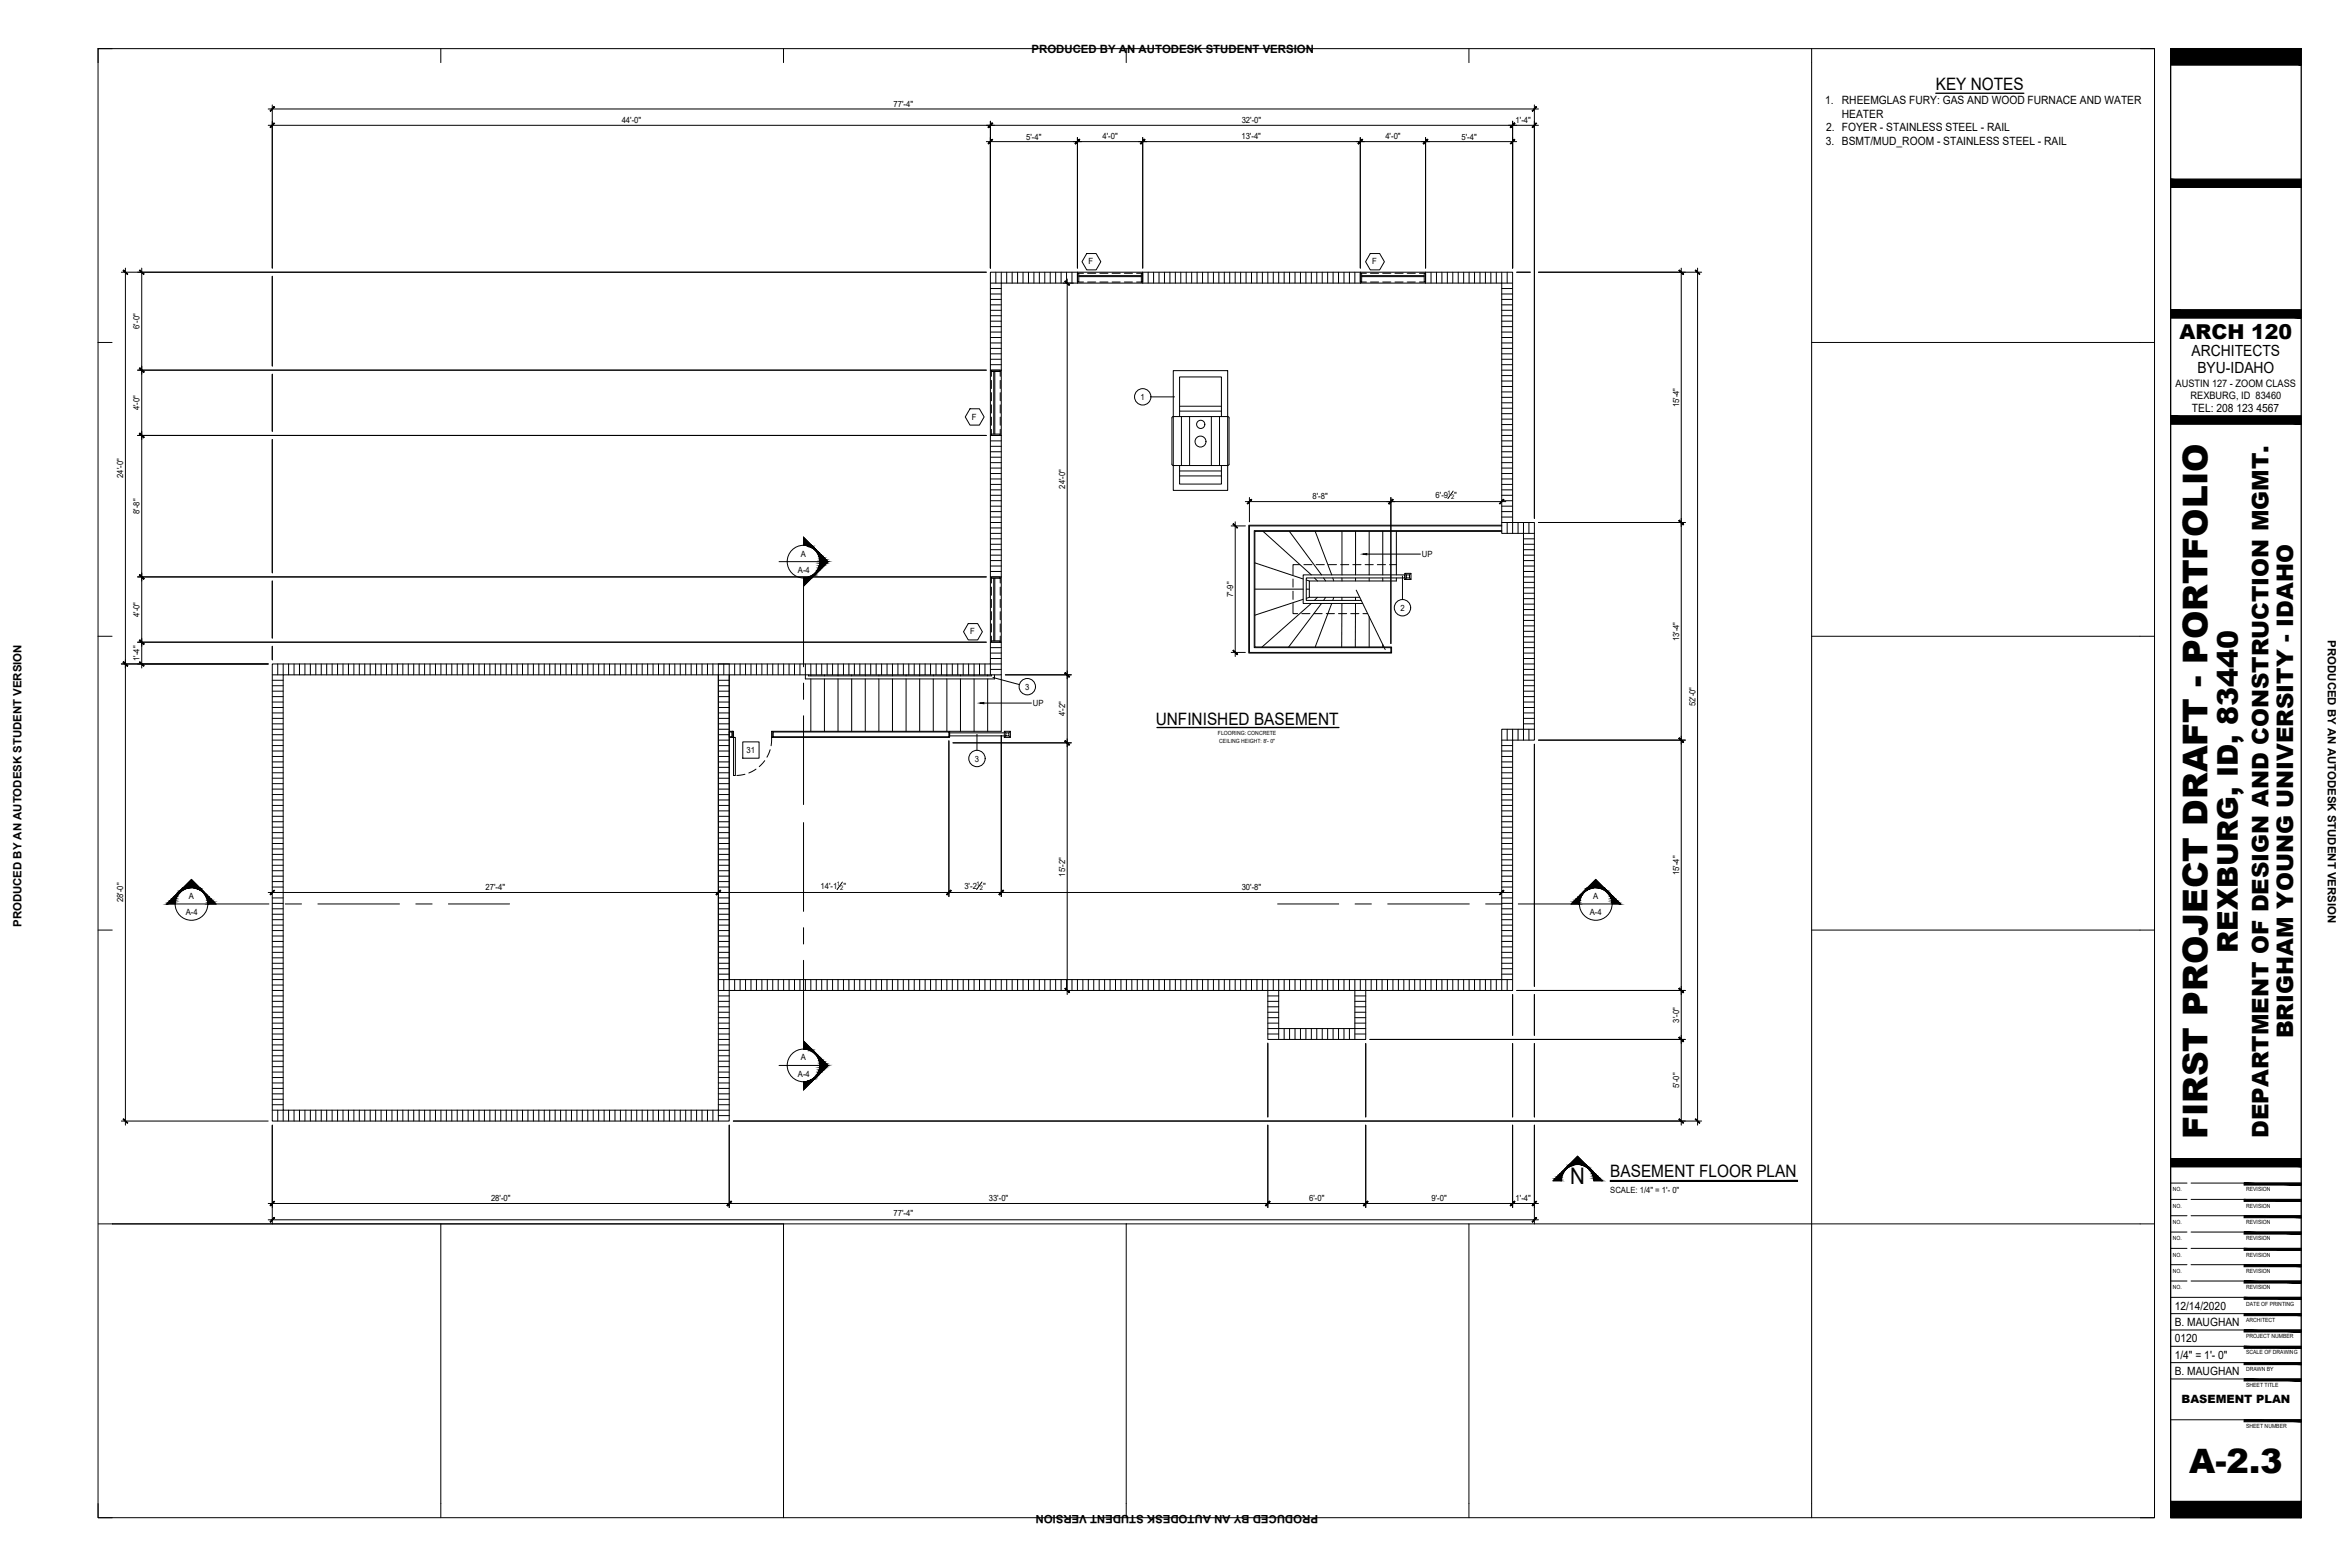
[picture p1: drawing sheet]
<svg xmlns="http://www.w3.org/2000/svg" width="914mm" height="610mm" viewBox="0 0 914 610" stroke-linecap="round" stroke-linejoin="round" font-family="sans-serif">
<defs><g id="words">
<text font-size="13.3" x="858.9" y="443.1" transform="rotate(-90 858.9 443.1)">FIRST PROJECT DRAFT - PORTFOLIO</text>
<text font-size="13.1" x="851.8" y="572.9">A-2.3</text>
<text font-size="11.1" x="870.8" y="370.7" transform="rotate(-90 870.8 370.7)">REXBURG, ID, 83440</text>
<g font-size="8.9">
<text x="892.2" y="403.9" transform="rotate(-90 892.2 403.9)">BRIGHAM YOUNG UNIVERSITY - IDAHO</text>
<text x="882.7" y="442.6" transform="rotate(-90 882.7 442.6)">DEPARTMENT OF DESIGN AND CONSTRUCTION MGMT.</text>
<text x="610.9" y="460.7">N</text>
</g>
<text font-size="8" x="848" y="131.8">ARCH 120</text>
<g font-size="6.7">
<text x="753.2" y="34.9">KEY NOTES</text>
<text x="449.7" y="281.9">UNFINISHED BASEMENT</text>
<text x="626.6" y="458">BASEMENT FLOOR PLAN</text>
</g>
<g font-size="6">
<text x="852.8" y="138.4">ARCHITECTS</text>
<text x="855" y="145.2">BYU-IDAHO</text>
</g>
<g font-size="4.4">
<text x="401.4" y="20.6">PRODUCED BY AN AUTODESK STUDENT VERSION</text>
<text x="710.2" y="40.5">1.</text>
<text x="716.7" y="40.5">RHEEMGLAS FURY: GAS AND WOOD FURNACE AND WATER</text>
<text x="716.7" y="45.8">HEATER</text>
<text x="710.5" y="51.1">2. FOYER - STAINLESS STEEL - RAIL</text>
<text x="710.5" y="56.5">3. BSMT/MUD_ROOM - STAINLESS STEEL - RAIL</text>
<text x="852.9" y="160.2">TEL: 208 123 4567</text>
<text x="905.8" y="249.2" transform="rotate(90 905.8 249.2)">PRODUCED BY AN AUTODESK STUDENT VERSION</text>
<text x="8.4" y="360.6" transform="rotate(-90 8.4 360.6)">PRODUCED BY AN AUTODESK STUDENT VERSION</text>
<text x="846.2" y="509.5">12/14/2020</text>
<text x="846.2" y="515.8">B. MAUGHAN</text>
<text x="846.2" y="522.2">0120</text>
<text x="846.2" y="528.5">1/4&quot; = 1'- 0&quot;</text>
<text x="846.2" y="534.9">B. MAUGHAN</text>
<text x="848.8" y="546">BASEMENT PLAN</text>
<text x="512.9" y="589.2" transform="rotate(-180 512.9 589.2)">PRODUCED BY AN AUTODESK STUDENT VERSION</text>
</g>
<g font-size="4">
<text x="846.5" y="150.5">AUSTIN 127 - ZOOM CLASS</text>
<text x="852.3" y="155.1">REXBURG, ID 83460</text>
</g>
<g font-size="3.3">
<text x="347.7" y="41.6">77'-4&quot;</text>
<text x="241.9" y="47.9">44'-0&quot;</text>
<text x="483.2" y="47.9">32'-0&quot;</text>
<text x="589.7" y="47.9">1'-4&quot;</text>
<text x="399.3" y="54.3">5'-4&quot;</text>
<text x="429" y="54.3">4'-0&quot;</text>
<text x="483.1" y="54.3">13'-4&quot;</text>
<text x="539.1" y="54.3">4'-0&quot;</text>
<text x="568.6" y="54.3">5'-4&quot;</text>
<text x="423.6" y="102.8">F</text>
<text x="533.9" y="102.8">F</text>
<text x="54.3" y="127.9" transform="rotate(-90 54.3 127.9)">6'-0&quot;</text>
<text x="443.8" y="155.6">1</text>
<text x="54.3" y="159.6" transform="rotate(-90 54.3 159.6)">4'-0&quot;</text>
<text x="653.3" y="158.5" transform="rotate(-90 653.3 158.5)">15'-4&quot;</text>
<text x="378.2" y="163.2">F</text>
<text x="47.9" y="185.9" transform="rotate(-90 47.9 185.9)">24'-0&quot;</text>
<text x="414.4" y="190.1" transform="rotate(-90 414.4 190.1)">24'-0&quot;</text>
<text x="510.7" y="194.3">8'-8&quot;</text>
<text x="558.6" y="193.7">6'-9</text>
<text x="565.9" y="193.7">&quot;</text>
<text x="54.3" y="199.9" transform="rotate(-90 54.3 199.9)">8'-8&quot;</text>
<text x="311.7" y="216.5">A</text>
<text x="553.3" y="216.7">UP</text>
<text x="310.5" y="222.9">A-4</text>
<text x="479.8" y="232.2" transform="rotate(-90 479.8 232.2)">7'-9&quot;</text>
<text x="544.9" y="237.6">2</text>
<text x="54.3" y="240.1" transform="rotate(-90 54.3 240.1)">4'-0&quot;</text>
<text x="377.5" y="246.8">F</text>
<text x="653.3" y="249.5" transform="rotate(-90 653.3 249.5)">13'-4&quot;</text>
<text x="54.3" y="257.2" transform="rotate(-90 54.3 257.2)">1'-4&quot;</text>
<text x="398.9" y="268.3">3</text>
<text x="401.9" y="274.7">UP</text>
<text x="659.7" y="274.8" transform="rotate(-90 659.7 274.8)">52'-0&quot;</text>
<text x="414.5" y="278.7" transform="rotate(-90 414.5 278.7)">4'-2&quot;</text>
<text x="290.5" y="293">31</text>
<text x="379.3" y="296.3">3</text>
<text x="414.4" y="341.1" transform="rotate(-90 414.4 341.1)">15'-2&quot;</text>
<text x="653.3" y="340.5" transform="rotate(-90 653.3 340.5)">15'-4&quot;</text>
<text x="188.9" y="346.4">27'-4&quot;</text>
<text x="319.3" y="345.8">14'-1</text>
<text x="328.2" y="345.8">&quot;</text>
<text x="375.2" y="345.8">3'-2</text>
<text x="382.5" y="345.8">&quot;</text>
<text x="483.2" y="346.4">30'-8&quot;</text>
<text x="47.9" y="351" transform="rotate(-90 47.9 351)">28'-0&quot;</text>
<text x="73.5" y="349.7">A</text>
<text x="619.9" y="349.7">A</text>
<text x="72.3" y="356">A-4</text>
<text x="618.6" y="356">A-4</text>
<text x="653.3" y="397.8" transform="rotate(-90 653.3 397.8)">3'-0&quot;</text>
<text x="311.7" y="412.5">A</text>
<text x="310.5" y="418.8">A-4</text>
<text x="653.3" y="423.2" transform="rotate(-90 653.3 423.2)">5'-0&quot;</text>
<text x="191.1" y="467.3">28'-0&quot;</text>
<text x="384.7" y="467.3">33'-0&quot;</text>
<text x="509.4" y="467.3">6'-0&quot;</text>
<text x="557" y="467.3">9'-0&quot;</text>
<text x="589.7" y="467.4">1'-4&quot;</text>
<text x="626.6" y="464.2">SCALE: 1/4&quot; = 1'- 0&quot;</text>
<text x="347.7" y="472.9">77'-4&quot;</text>
</g>
<g font-size="2.5">
<text x="563.3" y="192.5">1</text>
<text x="564.6" y="194.3">2</text>
<text x="325.6" y="344.6">1</text>
<text x="327" y="346.4">2</text>
<text x="379.9" y="344.6">1</text>
<text x="381.3" y="346.4">2</text>
</g>
<g font-size="2.2">
<text x="473.9" y="285.9">FLOORING: CONCRETE</text>
<text x="474.4" y="289">CEILING HEIGHT: 8'- 0&quot;</text>
<text x="845.4" y="463.4">NO.</text>
<text x="874" y="463.4">REVISION</text>
<text x="845.4" y="469.8">NO.</text>
<text x="874" y="469.8">REVISION</text>
<text x="845.4" y="476.1">NO.</text>
<text x="874" y="476.1">REVISION</text>
<text x="845.4" y="482.5">NO.</text>
<text x="874" y="482.5">REVISION</text>
<text x="845.4" y="488.8">NO.</text>
<text x="874" y="488.8">REVISION</text>
<text x="845.4" y="495.2">NO.</text>
<text x="874" y="495.2">REVISION</text>
<text x="845.4" y="501.5">NO.</text>
<text x="874" y="501.5">REVISION</text>
<text x="874" y="507.9">DATE OF PRINTING</text>
<text x="874" y="514.2">ARCHITECT</text>
<text x="874" y="520.6">PROJECT NUMBER</text>
<text x="874" y="526.9">SCALE OF DRAWING</text>
<text x="874" y="533.3">DRAWN BY</text>
<text x="874" y="539.6">SHEET TITLE</text>
<text x="874" y="555.5">SHEET NUMBER</text>
</g>
</g></defs>
<!-- layer: A-BSMT-WALL-MASN -->
<g fill="none" stroke="#000" stroke-width=".39">
<path d="M419.2 110.1h-29.6v33.9M419.2 105.9h-33.8v38.1M419.2 110.1h135.5M419.2 105.9h135.5M419.2 105.9v4.2M444.6 105.9v4.2M529.3 105.9v4.2M554.7 105.9h33.9v97.4h8.4v84.6h-8.4v97.4h-57.2v19.1h-38.1v-19.1h-209.6v50.8h-177.8v-177.8h177.8M554.7 110.1h29.6v97.4h8.5v76.2h-8.5v97.4h-300.6v-118.6h105.9v-12.7h-4.2v8.5h-105.9M554.7 105.9v4.2M385.4 144v105.8M385.4 144h4.2"/>
<path d="M389.6 144v105.8M385.4 169.4h4.2M385.4 224.4h4.2M110.2 262.5h169.3v169.4h-169.3zM279.5 262.5v122.8M283.7 262.5v118.6M497.6 385.3h29.6v14.8h-29.6z"/>
</g>
<!-- layer: A-BSMT-WALL-GYPS -->
<path d="M584.3 204.3h-98.4v49.8h55.6v-2.4h-53.2v-45h96M283.7 284.5h1.3M283.7 286.9h1.2M300.2 286.9h.1M300.8 284.5h68.7v2.4h-68.7" fill="none" stroke="#000" stroke-width=".39"/>
<!-- layer: A-BSMT-WALL-STUD -->
<path d="M584.3 204.6h-98.1v49.2h55v-1.9h-53.2v-45.5h96.3M283.7 284.8h1.2v1.8h-1.2zM300.8 284.8h68.4v1.8h-68.4z" fill="none" stroke="#000" stroke-width=".39"/>
<!-- layer: A-BSMT-STRS -->
<g fill="none" stroke="#000" stroke-width=".39">
<path d="M488.3 219l18.8 6.2M491.5 206.7l18.8 16.9M501.7 206.7l12.5 16.9M505.8 219.7h-2.7v3.9M507.4 219.7h3.1M511.8 206.7l6.4 16.9M512.1 219.7h3.2M516.9 219.7h3.2M521.6 219.7h3.2M522.2 206.7v16.9M526.4 219.7h3.2M527.5 206.7v16.9"/>
<path d="M531.2 219.7h3.1M532.8 206.7v16.9M535.9 219.7h3.2M538 206.7v16.9M540.7 219.7h2.6M543.3 206.7v16.9M488.3 229.2h18.8M503.1 234.8v3.9h1.8M503.1 225.2v3.2M503.1 230v3.2M506.5 238.7h3.2M507.1 233.2l-18.8 6.1"/>
<path d="M508.3 229.2h1.2M508.3 225.6l1.2 .4M509.4 232.4l-1.1 .4M510.2 234.8l-19.1 16.9M511.3 238.7h3.2M511.5 224.8l1.1 1.2M512.6 232.4l-1.2 1.2M514.2 234.8l-12.8 16.9M515 224.8l.8 1.2M515.8 232.4l-.8 1.2M516.1 238.7h3.1M518.2 234.8l-6.4 16.9"/>
<path d="M518.6 224.8l.4 1.2M519 232.4l-.4 1.2M520.8 238.7h3.2M522.1 232.4v1.2M522.1 234.8v16.9M522.2 224.8v1.2M525.6 238.7h3.2M527.4 232.4v1.2M527.4 234.8v16.9M527.5 224.8v1.2M527.7 229.6l11.3 23.1M529.7 233.6h-21.4v-8.8h38.3v-1.2h-39.5v11.2h23.1"/>
<path d="M530.3 238.7h1.9M532.8 224.8v1.2M532.8 239.9v11.8M538 224.8v1.2M543.3 224.8v1.2h-33.8v6.4h19.6M546.6 223.1h2.4v2.3h-2.4zM546.6 223.1l.6 .5M547.2 223.6h1.2v1.2h-1.2zM547.2 224.8l-.6 .6M548.4 224.8l.6 .6M549 223.1l-.6 .5M538 250.7v1"/>
<path d="M313.4 262.5v1.6h73.6v-1.6M314.6 262.5v.4h71.1v-.4M315.5 262.5v.4M315.5 264.1v20.4M320.8 262.5v.4M320.8 264.1v20.4M326.1 262.5v.4M326.1 264.1v20.4M331.4 262.5v.4M331.4 264.1v20.4M336.7 262.5v.4M336.7 264.1v20.4"/>
<path d="M342 262.5v.4M342 264.1v20.4M347.3 262.5v.4M347.3 264.1v20.4M352.6 262.5v.4M352.6 264.1v20.4M357.9 262.5v.4M357.9 264.1v20.4M363.1 262.5v.4M363.1 264.1v20.4M368.4 262.5v.4M368.4 264.1v20.4"/>
<path d="M373.7 262.5v.4M373.7 264.1v20.4M379 262.5v.4M379 264.1v20.4M384.3 262.5v.4M384.3 264.1v20.4M389.6 262.5v22h-20.1M390.8 285.1h-21.3v1.2h21.3M390.8 284.5h2.4v2.4h-2.4zM390.8 284.5l.6 .6M391.4 285.1h1.2v1.2h-1.2zM391.4 286.3l-.6 .6"/>
<path d="M392.6 286.3l.6 .6M393.2 284.5l-.6 .6"/>
</g>
<!-- layer: A-BSMT-DOOR -->
<g fill="none" stroke="#000" stroke-width=".39">
<path d="M419.2 106.3h.6v3.4h-.6zM419.8 107.6h24.3M419.8 106.3h1.8M419.8 109.7h1.8M419.8 107.2h24.3M423.2 106.3h3.2M423.2 109.7h3.2M428 106.3h3.1M428 109.7h3.1M432.7 106.3h3.2M432.7 109.7h3.2M437.5 106.3h3.2"/>
<path d="M437.5 109.7h3.2M442.2 106.3h1.9M442.2 109.7h1.9M444.1 106.3h.5v3.4h-.5zM529.3 106.3h.5v3.4h-.5zM529.8 107.6h24.4M529.8 106.3h1.9M529.8 109.7h1.9M529.8 107.2h24.4M533.3 106.3h3.1M533.3 109.7h3.1M538 106.3h3.2"/>
<path d="M538 109.7h3.2M542.8 106.3h3.2M542.8 109.7h3.2M547.5 106.3h3.2M547.5 109.7h3.2M552.3 106.3h1.9M552.3 109.7h1.9M554.2 106.3h.5v3.4h-.5zM385.7 144h3.5v.5h-3.5zM385.7 144.5v1.9M385.7 148v3.2M385.7 152.7v3.2"/>
<path d="M385.7 157.5v3.2M386.7 144.5v24.4M387.1 144.5v24.4M389.2 144.5v1.9M389.2 148v3.2M389.2 152.7v3.2M389.2 157.5v3.2M385.7 168.9h3.5v.5h-3.5zM385.7 162.3v3.1M385.7 167v1.9M389.2 162.3v3.1M389.2 167v1.9"/>
<path d="M385.7 224.4h3.5v.6h-3.5zM385.7 225v1.8M385.7 228.4v3.2M385.7 233.2v3.1M385.7 237.9v3.2M386.7 225v24.3M387.1 225v24.3M389.2 225v1.8M389.2 228.4v3.2M389.2 233.2v3.1M389.2 237.9v3.2M385.7 249.3h3.5v.5h-3.5z"/>
<path d="M385.7 242.7v3.2M385.7 247.5v1.8M389.2 242.7v3.2M389.2 247.5v1.8M284.9 284.5h.5v2.4h-.5zM285.4 286.9h.7v14.8h-.7zM294.2 299.2l-2.8 1.5M297.6 295.9l-2.2 2.3M299.7 291.7l-1.3 2.9M300.2 286.8l-.2 3.3M300.2 284.5h.6v2.4h-.6zM289.9 301.2l-3.2 .5"/>
</g>
<!-- layer: A-BSMT-FRPL -->
<g fill="none" stroke="#000" stroke-width=".39">
<path d="M456.5 144.2h21.2v46.6h-21.2zM459 158h16.3M459 159.9h16.3M456.1 162.3l.4-.2h21.5l.2 .5v18.2l-.5 .3-21.4-.1-.3-.4zM459 162.1v-15.5h16.3v15.5M459.7 162.1v19M462.9 162.1v19M471.3 162.1v19M474.5 162.1v19M459 181.1v7.2h16.3v-7.2M459 185.1h16.3M459 183.2h16.3"/>
<circle cx="467.1" cy="171.8" r="2.13"/>
<circle cx="467.2" cy="165.1" r="1.6"/>
</g>
<!-- layer: A-BSMT-ANOT-DIMS -->
<g fill="none" stroke="#000" stroke-width=".39">
<path d="M104.4 42.4h494.2M104.4 48.7h494.2M105.9 40.8v63.5M383.8 55.1h206.4M385.4 47.2v57.1M419.2 53.5v50.8M444.6 53.5v50.8M529.3 53.5v50.8M554.7 53.5v50.8M588.6 47.2v57.1M597 40.8v160.9M47.2 105.9h336.6"/>
<path d="M48.8 104.3v333.4M55.1 104.3v155.6M105.9 107.5v34.9M413.7 110.1h3.9M415.3 108.5v278.4M590.2 105.9h5.2M598.6 105.9h63.5M654.2 104.3v333.4M660.5 104.3v333.4M53.6 144h330.2M105.9 145.6v22.2M53.6 169.4h330.2"/>
<path d="M105.9 171v51.8M484.6 195.1h101.3M486.2 193.5v9.5M541.2 193.5v56.9M565.4 191.1l-2 2.9M479.1 204.6h5.5M480.6 203v52.4M598.6 203.3h57.2M53.6 224.4h330.2M105.9 226v22.2M47.2 258.3h57.2M53.6 249.8h330.2"/>
<path d="M105.9 251.4v5.3M479.1 253.8h5.5M382.8 273.5h18.5M391.2 262.5h25.6M369.2 288.2v60.6M370.8 289h46M389.6 286.1v62.7M597 289.5v94.2M598.6 287.9h57.2M104.4 347.2h481.5M327.8 343.2l-2.1 2.9M382.1 343.1l-2.1 2.9"/>
<path d="M588.6 386.9v15.9M590.2 385.3h65.6M597 386.9v15.9M493.3 405.8v28.7M531.4 406v28.5M533 404.4h122.8M588.6 406v28.5M597 406v28.5M47.2 436.1h57.2M105.9 437.7v38.4M283.7 437.7v32.1M285.3 436.1h376.8"/>
<path d="M493.3 437.7v32.1M531.4 437.7v32.1M588.6 437.7v32.1M597 437.7v38.4M104.4 474.5h494.2M104.4 468.2h494.2"/>
</g>
<!-- layer: 0 -->
<g fill="#000" stroke="#000" stroke-width=".39">
<path d="M106.7 41.5l-1.5 1.8 1.6-1.6zM106.7 41.5l-1.5 1.8-.1-.2z"/>
<path d="M106.7 47.9l-1.5 1.7 1.6-1.6zM106.7 47.9l-1.5 1.7-.1-.2z"/>
<path d="M384.5 49.4l.1 .2 1.5-1.7zM386.1 47.9l.1 .1-1.6 1.6z"/>
<path d="M386.1 47.9l-1.5 1.7 1.6-1.6zM386.1 47.9l-1.5 1.7-.1-.2z"/>
<path d="M386.1 54.2l-1.5 1.8 1.6-1.6zM386.1 54.2l-1.5 1.8-.1-.2z"/>
<path d="M418.3 55.8l.2 .2 1.4-1.8zM419.9 54.2l.2 .2-1.6 1.6z"/>
<path d="M419.9 54.2l-1.4 1.8 1.6-1.6zM419.9 54.2l-1.4 1.8-.2-.2z"/>
<path d="M443.7 55.8l.2 .2 1.4-1.8zM445.3 54.2l.2 .2-1.6 1.6z"/>
<path d="M445.3 54.2l-1.4 1.8 1.6-1.6zM445.3 54.2l-1.4 1.8-.2-.2z"/>
<path d="M528.4 55.8l.2 .2 1.4-1.8zM530 54.2l.2 .2-1.6 1.6z"/>
<path d="M530 54.2l-1.4 1.8 1.6-1.6zM530 54.2l-1.4 1.8-.2-.2z"/>
<path d="M553.8 55.8l.2 .2 1.4-1.8zM555.4 54.2l.2 .2-1.6 1.6z"/>
<path d="M555.4 54.2l-1.4 1.8 1.6-1.6zM555.4 54.2l-1.4 1.8-.2-.2z"/>
<path d="M587.7 49.4l.1 .2 1.5-1.7zM589.3 47.9l.1 .1-1.6 1.6z"/>
<path d="M587.7 55.8l.1 .2 1.5-1.8zM589.3 54.2l.1 .2-1.6 1.6z"/>
<path d="M589.3 47.9l-1.5 1.7 1.6-1.6zM589.3 47.9l-1.5 1.7-.1-.2z"/>
<path d="M596.1 43.1l.2 .2 1.4-1.8zM597.7 41.5l.2 .2-1.6 1.6z"/>
<path d="M596.1 49.4l.2 .2 1.4-1.7zM597.7 47.9l.2 .1-1.6 1.6z"/>
<path d="M47.9 105.2l1.6 1.6 .2-.2zM47.9 105.2l.2-.2 1.6 1.6z"/>
<path d="M54.3 105.2l1.6 1.6 .1-.2zM54.3 105.2l.1-.2 1.6 1.6z"/>
<path d="M414.4 109.4l1.6 1.6 .1-.2zM414.4 109.4l.1-.1 1.6 1.5z"/>
<path d="M653.3 105.2l1.6 1.6 .2-.2zM653.3 105.2l.2-.2 1.6 1.6z"/>
<path d="M659.6 105.2l1.6 1.6 .2-.2zM659.6 105.2l.2-.2 1.6 1.6z"/>
<path d="M54.4 143.1l-.1 .2 1.7 1.4zM54.3 143.3l1.7 1.4-.1 .2z"/>
<path d="M54.3 143.3l1.6 1.6 .1-.2zM54.4 143.1l1.6 1.6-1.7-1.4z"/>
<path d="M54.4 168.5l-.1 .2 1.7 1.4zM54.3 168.7l1.7 1.4-.1 .2z"/>
<path d="M54.3 168.7l1.6 1.6 .1-.2zM54.4 168.5l1.6 1.6-1.7-1.4z"/>
<path d="M486.9 194.3l-1.4 1.7 1.6-1.6zM486.9 194.3l-1.4 1.7-.2-.1z"/>
<path d="M540.3 195.9l.2 .1 1.4-1.7zM541.9 194.3l.2 .1-1.6 1.6z"/>
<path d="M541.9 194.3l-1.4 1.7 1.6-1.6zM541.9 194.3l-1.4 1.7-.2-.1z"/>
<path d="M583.4 195.9l.2 .1 1.4-1.7zM585 194.3l.2 .1-1.6 1.6z"/>
<path d="M479.8 203.9l1.6 1.6 .1-.2zM479.8 203.9l.1-.2 1.6 1.6z"/>
<path d="M653.5 202.4l-.2 .2 1.8 1.4zM653.3 202.6l1.8 1.4-.2 .2z"/>
<path d="M653.3 202.6l1.6 1.6 .2-.2zM653.3 202.6l.2-.2 1.6 1.6z"/>
<path d="M54.4 223.6l-.1 .1 1.7 1.4zM54.3 223.7l1.7 1.4-.1 .2z"/>
<path d="M54.3 223.7l1.6 1.6 .1-.2zM54.3 223.7l.1-.1 1.6 1.5z"/>
<path d="M48.1 257.4l-.2 .2 1.8 1.4zM47.9 257.6l1.8 1.4-.2 .2z"/>
<path d="M47.9 257.6l1.6 1.6 .2-.2zM48.1 257.4l1.6 1.6-1.8-1.4z"/>
<path d="M54.4 249l-.1 .1 1.7 1.4zM54.3 249.1l1.7 1.4-.1 .2z"/>
<path d="M54.4 257.4l-.1 .2 1.7 1.4zM54.3 257.6l1.7 1.4-.1 .2z"/>
<path d="M54.3 249.1l1.6 1.6 .1-.2zM54.3 249.1l.1-.1 1.6 1.5z"/>
<path d="M479.9 252.9l-.1 .2 1.7 1.4zM479.8 253.1l1.7 1.4-.1 .2z"/>
<path d="M414.4 261.8l1.7 1.4-1.6-1.5zM414.4 261.8l1.7 1.4-.1 .2z"/>
<path d="M414.4 261.8l1.6 1.6 .1-.2zM414.4 261.8l.1-.1 1.6 1.5z"/>
<path d="M414.5 288.1l-.1 .2 1.7 1.4zM414.4 288.3l1.7 1.4-.1 .2z"/>
<path d="M414.4 288.3l1.6 1.6 .1-.2zM414.4 288.3l.1-.2 1.6 1.6z"/>
<path d="M653.3 287.2l1.8 1.4-1.6-1.5zM653.3 287.2l1.8 1.4-.2 .2z"/>
<path d="M653.3 287.2l1.6 1.6 .2-.2zM653.3 287.2l.2-.1 1.6 1.5z"/>
<path d="M106.7 346.3l-1.5 1.8 1.6-1.6zM106.7 346.3l-1.5 1.8-.1-.2z"/>
<path d="M278.6 347.9l.2 .2 1.4-1.8zM280.2 346.3l.2 .2-1.6 1.6z"/>
<path d="M280.2 346.3l-1.4 1.8 1.6-1.6zM280.2 346.3l-1.4 1.8-.2-.2z"/>
<path d="M368.3 347.9l.2 .2 1.4-1.8zM369.9 346.3l.2 .2-1.6 1.6z"/>
<path d="M369.9 346.3l-1.4 1.8 1.6-1.6zM369.9 346.3l-1.4 1.8-.2-.2z"/>
<path d="M388.7 347.9l.2 .2 1.4-1.8zM390.3 346.3l.2 .2-1.6 1.6z"/>
<path d="M390.3 346.3l-1.4 1.8 1.6-1.6zM390.3 346.3l-1.4 1.8-.2-.2z"/>
<path d="M583.4 347.9l.2 .2 1.4-1.8zM585 346.3l.2 .2-1.6 1.6z"/>
<path d="M414.5 384.4l-.1 .2 1.7 1.4zM414.4 384.6l1.7 1.4-.1 .2z"/>
<path d="M653.3 384.6l1.8 1.4-1.6-1.6zM653.3 384.6l1.8 1.4-.2 .2z"/>
<path d="M653.3 384.6l1.6 1.6 .2-.2zM653.3 384.6l.2-.2 1.6 1.6z"/>
<path d="M653.3 403.6l1.8 1.5-1.6-1.6zM653.3 403.6l1.8 1.5-.2 .1z"/>
<path d="M653.3 403.6l1.6 1.6 .2-.1zM653.3 403.6l.2-.1 1.6 1.6z"/>
<path d="M48.1 435.2l-.2 .2 1.8 1.4zM47.9 435.4l1.8 1.4-.2 .2z"/>
<path d="M653.3 435.4l1.8 1.4-1.6-1.6zM653.3 435.4l1.8 1.4-.2 .2z"/>
<path d="M659.6 435.4l1.8 1.4-1.6-1.6zM659.6 435.4l1.8 1.4-.2 .2z"/>
<path d="M106.7 473.7l-1.5 1.7 1.6-1.6zM106.7 473.7l-1.5 1.7-.1-.1z"/>
<path d="M106.7 467.3l-1.5 1.8 1.6-1.6zM106.7 467.3l-1.5 1.8-.1-.2z"/>
<path d="M282.9 468.9l.1 .2 1.5-1.8zM284.5 467.3l.1 .2-1.6 1.6z"/>
<path d="M284.5 467.3l-1.5 1.8 1.6-1.6zM284.5 467.3l-1.5 1.8-.1-.2z"/>
<path d="M492.4 468.9l.2 .2 1.4-1.8zM494 467.3l.2 .2-1.6 1.6z"/>
<path d="M494 467.3l-1.4 1.8 1.6-1.6zM494 467.3l-1.4 1.8-.2-.2z"/>
<path d="M530.5 468.9l.2 .2 1.4-1.8zM532.1 467.3l.2 .2-1.6 1.6z"/>
<path d="M532.1 467.3l-1.4 1.8 1.6-1.6zM532.1 467.3l-1.4 1.8-.2-.2z"/>
<path d="M587.7 468.9l.1 .2 1.5-1.8zM589.3 467.3l.1 .2-1.6 1.6z"/>
<path d="M589.3 467.3l-1.5 1.8 1.6-1.6zM589.3 467.3l-1.5 1.8-.1-.2z"/>
<path d="M596.1 475.3l.2 .1 1.4-1.7zM597.7 473.7l.2 .1-1.6 1.6z"/>
<path d="M596.1 468.9l.2 .2 1.4-1.8zM597.7 467.3l.2 .2-1.6 1.6z"/>
</g>
<!-- layer: A-BSMT-WALL-MASN-PTRN -->
<g fill="none" stroke="#000" stroke-width=".39">
<path d="M385.4 112.2h4.2M385.4 114.4h4.2M385.4 116.5h4.2M385.4 118.6h4.2M387.5 105.9v4.2M389.6 105.9v4.2h-4.2M391.7 105.9v4.2M393.8 105.9v4.2M396 105.9v4.2M398.1 105.9v4.2M400.2 105.9v4.2M402.3 105.9v4.2"/>
<path d="M404.4 105.9v4.2M406.5 105.9v4.2M408.7 105.9v4.2M410.8 105.9v4.2M412.9 105.9v4.2M415 105.9v4.2M417.1 105.9v4.2M446.8 105.9v4.2M448.9 105.9v4.2M451 105.9v4.2M453.1 105.9v4.2M455.2 105.9v4.2"/>
<path d="M457.3 105.9v4.2M459.5 105.9v4.2M461.6 105.9v4.2M463.7 105.9v4.2M465.8 105.9v4.2M467.9 105.9v4.2M470 105.9v4.2M472.2 105.9v4.2M474.3 105.9v4.2M476.4 105.9v4.2M478.5 105.9v4.2M480.6 105.9v4.2"/>
<path d="M482.7 105.9v4.2M484.9 105.9v4.2M487 105.9v4.2M489.1 105.9v4.2M491.2 105.9v4.2M493.3 105.9v4.2M495.4 105.9v4.2M497.6 105.9v4.2M499.7 105.9v4.2M501.8 105.9v4.2M503.9 105.9v4.2M506 105.9v4.2"/>
<path d="M508.1 105.9v4.2M510.3 105.9v4.2M512.4 105.9v4.2M514.5 105.9v4.2M516.6 105.9v4.2M518.7 105.9v4.2M520.8 105.9v4.2M523 105.9v4.2M525.1 105.9v4.2M527.2 105.9v4.2M556.8 105.9v4.2M558.9 105.9v4.2"/>
<path d="M561.1 105.9v4.2M563.2 105.9v4.2M565.3 105.9v4.2M567.4 105.9v4.2M569.5 105.9v4.2M571.6 105.9v4.2M573.8 105.9v4.2M575.9 105.9v4.2M578 105.9v4.2M580.1 105.9v4.2M582.2 105.9v4.2M584.3 105.9v4.2h4.3"/>
<path d="M584.3 112.2h4.3M584.3 114.4h4.3M584.3 116.5h4.3M584.3 118.6h4.3M586.5 105.9v4.2M385.4 120.7h4.2M385.4 122.8h4.2M385.4 124.9h4.2M385.4 127.1h4.2M385.4 129.2h4.2M385.4 131.3h4.2M385.4 133.4h4.2"/>
<path d="M385.4 135.5h4.2M385.4 137.6h4.2M385.4 139.8h4.2M584.3 120.7h4.3M584.3 122.8h4.3M584.3 124.9h4.3M584.3 127.1h4.3M584.3 129.2h4.3M584.3 131.3h4.3M584.3 133.4h4.3M584.3 135.5h4.3M584.3 137.6h4.3"/>
<path d="M584.3 139.8h4.3M385.4 141.9h4.2M584.3 141.9h4.3M584.3 144h4.3M584.3 146.1h4.3M584.3 148.2h4.3M584.3 150.3h4.3M584.3 152.5h4.3M584.3 154.6h4.3M584.3 156.7h4.3M584.3 158.8h4.3M385.4 171.5h4.2"/>
<path d="M385.4 173.6h4.2M385.4 175.7h4.2M385.4 177.9h4.2M385.4 180h4.2M584.3 160.9h4.3M584.3 163h4.3M584.3 165.2h4.3M584.3 167.3h4.3M584.3 169.4h4.3M584.3 171.5h4.3M584.3 173.6h4.3M584.3 175.7h4.3"/>
<path d="M584.3 177.9h4.3M584.3 180h4.3M385.4 182.1h4.2M385.4 184.2h4.2M385.4 186.3h4.2M385.4 188.4h4.2M385.4 190.6h4.2M385.4 192.7h4.2M385.4 194.8h4.2M385.4 196.9h4.2M385.4 199h4.2M584.3 182.1h4.3"/>
<path d="M584.3 184.2h4.3M584.3 186.3h4.3M584.3 188.4h4.3M584.3 190.6h4.3M584.3 192.7h4.3M584.3 194.8h4.3M584.3 196.9h4.3M584.3 199h4.3M385.4 201.1h4.2M385.4 203.3h4.2M385.4 207.5h4.2M385.4 209.6h4.2"/>
<path d="M385.4 211.7h4.2M385.4 213.8h4.2M385.4 216h4.2M385.4 218.1h4.2M385.4 205.4h4.2M584.3 201.1h4.3M584.3 203.3h4.3v4.2M586.5 203.3v4.2M590.7 203.3v4.2M592.8 203.3v4.2h4.2M592.8 209.6h4.2M592.8 211.7h4.2"/>
<path d="M592.8 213.8h4.2M592.8 216h4.2M592.8 218.1h4.2M594.9 203.3v4.2M385.4 220.2h4.2M385.4 222.3h4.2M592.8 220.2h4.2M592.8 222.3h4.2M592.8 224.4h4.2M592.8 226.5h4.2M592.8 228.7h4.2M592.8 230.8h4.2"/>
<path d="M592.8 232.9h4.2M592.8 235h4.2M592.8 237.1h4.2M592.8 239.2h4.2M108.1 258.3v4.2M110.2 258.3v4.2h-4.3M112.3 258.3v4.2M114.4 258.3v4.2M116.5 258.3v4.2M118.6 258.3v4.2M120.8 258.3v4.2M122.9 258.3v4.2"/>
<path d="M125 258.3v4.2M127.1 258.3v4.2M129.2 258.3v4.2M131.3 258.3v4.2M133.5 258.3v4.2M135.6 258.3v4.2M137.7 258.3v4.2M139.8 258.3v4.2M141.9 258.3v4.2M144 258.3v4.2M146.2 258.3v4.2M148.3 258.3v4.2"/>
<path d="M150.4 258.3v4.2M152.5 258.3v4.2M154.6 258.3v4.2M156.7 258.3v4.2M158.9 258.3v4.2M161 258.3v4.2M163.1 258.3v4.2M165.2 258.3v4.2M167.3 258.3v4.2M169.4 258.3v4.2M171.6 258.3v4.2M173.7 258.3v4.2"/>
<path d="M175.8 258.3v4.2M177.9 258.3v4.2M180 258.3v4.2M182.1 258.3v4.2M184.3 258.3v4.2M186.4 258.3v4.2M188.5 258.3v4.2M190.6 258.3v4.2M192.7 258.3v4.2M194.8 258.3v4.2M197 258.3v4.2M199.1 258.3v4.2"/>
<path d="M201.2 258.3v4.2M203.3 258.3v4.2M205.4 258.3v4.2M207.5 258.3v4.2M209.7 258.3v4.2M211.8 258.3v4.2M213.9 258.3v4.2M216 258.3v4.2M218.1 258.3v4.2M220.2 258.3v4.2M222.4 258.3v4.2M224.5 258.3v4.2"/>
<path d="M226.6 258.3v4.2M228.7 258.3v4.2M230.8 258.3v4.2M232.9 258.3v4.2M235.1 258.3v4.2M237.2 258.3v4.2M239.3 258.3v4.2M241.4 258.3v4.2M243.5 258.3v4.2M245.6 258.3v4.2M247.8 258.3v4.2M249.9 258.3v4.2"/>
<path d="M252 258.3v4.2M254.1 258.3v4.2M256.2 258.3v4.2M258.3 258.3v4.2M260.5 258.3v4.2M262.6 258.3v4.2M264.7 258.3v4.2M266.8 258.3v4.2M268.9 258.3v4.2M271 258.3v4.2M273.2 258.3v4.2M275.3 258.3v4.2"/>
<path d="M277.4 258.3v4.2M279.5 258.3v4.2h4.2v-4.2M281.6 258.3v4.2M285.9 258.3v4.2M288 258.3v4.2M290.1 258.3v4.2M292.2 258.3v4.2M294.3 258.3v4.2M296.4 258.3v4.2M298.6 258.3v4.2M300.7 258.3v4.2M302.8 258.3v4.2"/>
<path d="M304.9 258.3v4.2M307 258.3v4.2M309.1 258.3v4.2M311.3 258.3v4.2M313.4 258.3v4.2M315.5 258.3v4.2M317.6 258.3v4.2M319.7 258.3v4.2M321.8 258.3v4.2M324 258.3v4.2M326.1 258.3v4.2M328.2 258.3v4.2"/>
<path d="M330.3 258.3v4.2M332.5 258.3v4.2M334.6 258.3v4.2M336.7 258.3v4.2M338.8 258.3v4.2M340.9 258.3v4.2M343 258.3v4.2M345.2 258.3v4.2M347.3 258.3v4.2M349.4 258.3v4.2M351.5 258.3v4.2M353.6 258.3v4.2"/>
<path d="M355.7 258.3v4.2M357.9 258.3v4.2M360 258.3v4.2M362.1 258.3v4.2M364.2 258.3v4.2M366.3 258.3v4.2M368.4 258.3v4.2M370.6 258.3v4.2M372.7 258.3v4.2M374.8 258.3v4.2M376.9 258.3v4.2M379 258.3v4.2"/>
<path d="M381.1 258.3v4.2M383.3 258.3v4.2M385.4 251.9h4.2M385.4 254.1h4.2M385.4 256.2h4.2M389.6 258.3h-4.2v4.2M592.8 241.4h4.2M592.8 243.5h4.2M592.8 245.6h4.2M592.8 247.7h4.2M592.8 249.8h4.2M592.8 251.9h4.2"/>
<path d="M592.8 254.1h4.2M592.8 256.2h4.2M592.8 258.3h4.2M105.9 264.6h4.3M105.9 266.8h4.3M105.9 268.9h4.3M105.9 271h4.3M105.9 273.1h4.3M105.9 275.2h4.3M105.9 277.3h4.3M105.9 279.5h4.3M279.5 264.6h4.2"/>
<path d="M279.5 266.8h4.2M279.5 268.9h4.2M279.5 271h4.2M279.5 273.1h4.2M279.5 275.2h4.2M279.5 277.3h4.2M279.5 279.5h4.2M385.4 260.4h4.2M592.8 260.4h4.2M592.8 262.5h4.2M592.8 264.6h4.2M592.8 266.8h4.2"/>
<path d="M592.8 268.9h4.2M592.8 271h4.2M592.8 273.1h4.2M592.8 275.2h4.2M592.8 277.3h4.2M592.8 279.5h4.2M105.9 281.6h4.3M105.9 283.7h4.3M105.9 287.9h4.3M105.9 290h4.3M105.9 292.2h4.3M105.9 294.3h4.3"/>
<path d="M105.9 296.4h4.3M105.9 298.5h4.3M105.9 285.8h4.3M279.5 281.6h4.2M279.5 283.7h4.2M279.5 287.9h4.2M279.5 290h4.2M279.5 292.2h4.2M279.5 294.3h4.2M279.5 296.4h4.2M279.5 298.5h4.2M279.5 285.8h4.2"/>
<path d="M584.3 290h4.3M584.3 292.2h4.3M584.3 294.3h4.3M584.3 296.4h4.3M584.3 298.5h4.3M586.5 283.7v4.2M588.6 283.7v4.2h-4.3M590.7 283.7v4.2M592.8 281.6h4.2M594.9 283.7v4.2M597 283.7h-4.2v4.2M105.9 300.6h4.3"/>
<path d="M105.9 302.7h4.3M105.9 304.9h4.3M105.9 307h4.3M105.9 309.1h4.3M105.9 311.2h4.3M105.9 313.3h4.3M105.9 315.4h4.3M105.9 317.6h4.3M105.9 319.7h4.3M279.5 300.6h4.2M279.5 302.7h4.2M279.5 304.9h4.2"/>
<path d="M279.5 307h4.2M279.5 309.1h4.2M279.5 311.2h4.2M279.5 313.3h4.2M279.5 315.4h4.2M279.5 317.6h4.2M279.5 319.7h4.2M584.3 300.6h4.3M584.3 302.7h4.3M584.3 304.9h4.3M584.3 307h4.3M584.3 309.1h4.3"/>
<path d="M584.3 311.2h4.3M584.3 313.3h4.3M584.3 315.4h4.3M584.3 317.6h4.3M584.3 319.7h4.3M105.9 321.8h4.3M105.9 323.9h4.3M105.9 326h4.3M105.9 328.1h4.3M105.9 330.3h4.3M105.9 332.4h4.3M105.9 334.5h4.3"/>
<path d="M105.9 336.6h4.3M105.9 338.7h4.3M279.5 321.8h4.2M279.5 323.9h4.2M279.5 326h4.2M279.5 328.1h4.2M279.5 330.3h4.2M279.5 332.4h4.2M279.5 334.5h4.2M279.5 336.6h4.2M279.5 338.7h4.2M584.3 321.8h4.3"/>
<path d="M584.3 323.9h4.3M584.3 326h4.3M584.3 328.1h4.3M584.3 330.3h4.3M584.3 332.4h4.3M584.3 334.5h4.3M584.3 336.6h4.3M584.3 338.7h4.3M105.9 340.8h4.3M105.9 343h4.3M105.9 345.1h4.3M105.9 347.2h4.3"/>
<path d="M105.9 349.3h4.3M105.9 351.4h4.3M105.9 353.5h4.3M105.9 355.7h4.3M105.9 357.8h4.3M105.9 359.9h4.3M279.5 340.8h4.2M279.5 343h4.2M279.5 345.1h4.2M279.5 347.2h4.2M279.5 349.3h4.2M279.5 351.4h4.2"/>
<path d="M279.5 353.5h4.2M279.5 355.7h4.2M279.5 357.8h4.2M279.5 359.9h4.2M584.3 340.8h4.3M584.3 343h4.3M584.3 345.1h4.3M584.3 347.2h4.3M584.3 349.3h4.3M584.3 351.4h4.3M584.3 353.5h4.3M584.3 355.7h4.3"/>
<path d="M584.3 357.8h4.3M584.3 359.9h4.3M105.9 362h4.3M105.9 364.1h4.3M105.9 366.2h4.3M105.9 368.4h4.3M105.9 370.5h4.3M105.9 372.6h4.3M105.9 374.7h4.3M105.9 376.9h4.3M105.9 379h4.3M279.5 362h4.2"/>
<path d="M279.5 364.1h4.2M279.5 366.2h4.2M279.5 368.4h4.2M279.5 370.5h4.2M279.5 372.6h4.2M279.5 374.7h4.2M279.5 376.9h4.2M279.5 379h4.2M584.3 362h4.3M584.3 364.1h4.3M584.3 366.2h4.3M584.3 368.4h4.3"/>
<path d="M584.3 370.5h4.3M584.3 372.6h4.3M584.3 374.7h4.3M584.3 376.9h4.3M584.3 379h4.3M105.9 381.1h4.3M105.9 385.3h4.3M105.9 387.4h4.3M105.9 389.6h4.3M105.9 391.7h4.3M105.9 393.8h4.3M105.9 395.9h4.3"/>
<path d="M105.9 398h4.3M105.9 383.2h4.3M279.5 381.1h4.2v4.2h-4.2M279.5 387.4h4.2M279.5 389.6h4.2M279.5 391.7h4.2M279.5 393.8h4.2M279.5 395.9h4.2M279.5 398h4.2M281.6 381.1v4.2M285.9 381.1v4.2M288 381.1v4.2"/>
<path d="M290.1 381.1v4.2M292.2 381.1v4.2M294.3 381.1v4.2M296.4 381.1v4.2M298.6 381.1v4.2M300.7 381.1v4.2M302.8 381.1v4.2M304.9 381.1v4.2M307 381.1v4.2M309.1 381.1v4.2M311.3 381.1v4.2M313.4 381.1v4.2"/>
<path d="M315.5 381.1v4.2M317.6 381.1v4.2M319.7 381.1v4.2M321.8 381.1v4.2M324 381.1v4.2M326.1 381.1v4.2M328.2 381.1v4.2M330.3 381.1v4.2M332.4 381.1v4.2M334.5 381.1v4.2M336.7 381.1v4.2M338.8 381.1v4.2"/>
<path d="M340.9 381.1v4.2M343 381.1v4.2M345.1 381.1v4.2M347.2 381.1v4.2M349.4 381.1v4.2M351.5 381.1v4.2M353.6 381.1v4.2M355.7 381.1v4.2M357.9 381.1v4.2M360 381.1v4.2M362.1 381.1v4.2M364.2 381.1v4.2"/>
<path d="M366.3 381.1v4.2M368.4 381.1v4.2M370.6 381.1v4.2M372.7 381.1v4.2M374.8 381.1v4.2M376.9 381.1v4.2M379 381.1v4.2M381.1 381.1v4.2M383.3 381.1v4.2M385.4 381.1v4.2M387.5 381.1v4.2M389.6 381.1v4.2"/>
<path d="M391.7 381.1v4.2M393.8 381.1v4.2M396 381.1v4.2M398.1 381.1v4.2M400.2 381.1v4.2M402.3 381.1v4.2M404.4 381.1v4.2M406.5 381.1v4.2M408.7 381.1v4.2M410.8 381.1v4.2M412.9 381.1v4.2M415 381.1v4.2"/>
<path d="M417.1 381.1v4.2M419.2 381.1v4.2M421.4 381.1v4.2M423.5 381.1v4.2M425.6 381.1v4.2M427.7 381.1v4.2M429.8 381.1v4.2M431.9 381.1v4.2M434.1 381.1v4.2M436.2 381.1v4.2M438.3 381.1v4.2M440.4 381.1v4.2"/>
<path d="M442.5 381.1v4.2M444.6 381.1v4.2M446.8 381.1v4.2M448.9 381.1v4.2M451 381.1v4.2M453.1 381.1v4.2M455.2 381.1v4.2M457.3 381.1v4.2M459.5 381.1v4.2M461.6 381.1v4.2M463.7 381.1v4.2M465.8 381.1v4.2"/>
<path d="M467.9 381.1v4.2M470 381.1v4.2M472.2 381.1v4.2M474.3 381.1v4.2M476.4 381.1v4.2M478.5 381.1v4.2M480.6 381.1v4.2M482.7 381.1v4.2M484.9 381.1v4.2M487 381.1v4.2M489.1 381.1v4.2M491.2 381.1v4.2"/>
<path d="M493.3 381.1v4.2h4.3v-4.2M493.3 387.4h4.3M493.3 389.6h4.3M493.3 391.7h4.3M493.3 393.8h4.3M493.3 395.9h4.3M493.3 398h4.3M495.4 381.1v4.2M499.7 381.1v4.2M501.8 381.1v4.2M503.9 381.1v4.2M506 381.1v4.2"/>
<path d="M508.1 381.1v4.2M510.3 381.1v4.2M512.4 381.1v4.2M514.5 381.1v4.2M516.6 381.1v4.2M518.7 381.1v4.2M520.8 381.1v4.2M523 381.1v4.2M525.1 381.1v4.2M527.2 381.1v4.2h4.2v-4.2M527.2 387.4h4.2M527.2 389.6h4.2"/>
<path d="M527.2 391.7h4.2M527.2 393.8h4.2M527.2 395.9h4.2M527.2 398h4.2M529.3 381.1v4.2M533.5 381.1v4.2M535.7 381.1v4.2M537.8 381.1v4.2M539.9 381.1v4.2M542 381.1v4.2M544.1 381.1v4.2M546.2 381.1v4.2"/>
<path d="M548.4 381.1v4.2M550.5 381.1v4.2M552.6 381.1v4.2M554.7 381.1v4.2M556.8 381.1v4.2M558.9 381.1v4.2M561.1 381.1v4.2M563.2 381.1v4.2M565.3 381.1v4.2M567.4 381.1v4.2M569.5 381.1v4.2M571.6 381.1v4.2"/>
<path d="M573.8 381.1v4.2M575.9 381.1v4.2M578 381.1v4.2M580.1 381.1v4.2M582.2 381.1v4.2M586.5 381.1v4.2M588.6 381.1h-4.3v4.2M105.9 400.1h4.3M105.9 402.3h4.3M105.9 404.4h4.3M105.9 406.5h4.3M105.9 408.6h4.3"/>
<path d="M105.9 410.7h4.3M105.9 412.8h4.3M105.9 415h4.3M105.9 417.1h4.3M105.9 419.2h4.3M279.5 400.1h4.2M279.5 402.3h4.2M279.5 404.4h4.2M279.5 406.5h4.2M279.5 408.6h4.2M279.5 410.7h4.2M279.5 412.8h4.2"/>
<path d="M279.5 415h4.2M279.5 417.1h4.2M279.5 419.2h4.2M493.3 400.1h4.3v4.3M493.3 402.3h4.3M499.7 400.1v4.3M501.8 400.1v4.3M503.9 400.1v4.3M506 400.1v4.3M508.1 400.1v4.3M510.3 400.1v4.3M512.4 400.1v4.3"/>
<path d="M514.5 400.1v4.3M516.6 400.1v4.3M518.7 400.1v4.3M520.8 400.1v4.3M523 400.1v4.3M525.1 400.1v4.3M527.2 402.3h4.2M531.4 400.1h-4.2v4.3M105.9 421.3h4.3M105.9 423.4h4.3M105.9 425.5h4.3M105.9 427.7h4.3"/>
<path d="M105.9 429.8h4.3M105.9 431.9h4.3v4.2M108.1 431.9v4.2M112.3 431.9v4.2M114.4 431.9v4.2M116.5 431.9v4.2M118.6 431.9v4.2M120.8 431.9v4.2M122.9 431.9v4.2M125 431.9v4.2M127.1 431.9v4.2M129.2 431.9v4.2"/>
<path d="M131.3 431.9v4.2M133.5 431.9v4.2M135.6 431.9v4.2M137.7 431.9v4.2M139.8 431.9v4.2M141.9 431.9v4.2M144 431.9v4.2M146.2 431.9v4.2M148.3 431.9v4.2M150.4 431.9v4.2M152.5 431.9v4.2M154.6 431.9v4.2"/>
<path d="M156.7 431.9v4.2M158.9 431.9v4.2M161 431.9v4.2M163.1 431.9v4.2M165.2 431.9v4.2M167.3 431.9v4.2M169.4 431.9v4.2M171.6 431.9v4.2M173.7 431.9v4.2M175.8 431.9v4.2M177.9 431.9v4.2M180 431.9v4.2"/>
<path d="M182.1 431.9v4.2M184.3 431.9v4.2M186.4 431.9v4.2M188.5 431.9v4.2M190.6 431.9v4.2M192.7 431.9v4.2M194.8 431.9v4.2M197 431.9v4.2M199.1 431.9v4.2M201.2 431.9v4.2M203.3 431.9v4.2M205.4 431.9v4.2"/>
<path d="M207.5 431.9v4.2M209.7 431.9v4.2M211.8 431.9v4.2M213.9 431.9v4.2M216 431.9v4.2M218.1 431.9v4.2M220.2 431.9v4.2M222.4 431.9v4.2M224.5 431.9v4.2M226.6 431.9v4.2M228.7 431.9v4.2M230.8 431.9v4.2"/>
<path d="M232.9 431.9v4.2M235.1 431.9v4.2M237.2 431.9v4.2M239.3 431.9v4.2M241.4 431.9v4.2M243.5 431.9v4.2M245.6 431.9v4.2M247.8 431.9v4.2M249.9 431.9v4.2M252 431.9v4.2M254.1 431.9v4.2M256.2 431.9v4.2"/>
<path d="M258.3 431.9v4.2M260.5 431.9v4.2M262.6 431.9v4.2M264.7 431.9v4.2M266.8 431.9v4.2M268.9 431.9v4.2M271 431.9v4.2M273.2 431.9v4.2M275.3 431.9v4.2M277.4 431.9v4.2M279.5 421.3h4.2M279.5 423.4h4.2"/>
<path d="M279.5 425.5h4.2M279.5 427.7h4.2M279.5 429.8h4.2M279.5 434h4.2M283.7 431.9h-4.2v4.2"/>
</g>
<!-- layer: A-BSMT-ANOT -->
<g fill="none" stroke="#000" stroke-width=".39">
<path d="M422.9 98.6h3.6l1.8 3.2-1.8 3.2h-3.6l-1.9-3.2zM533.2 98.6h3.6l1.9 3.2-1.9 3.2h-3.6l-1.8-3.2zM377.4 159h3.7l1.8 3.2-1.8 3.2h-3.7l-1.8-3.2zM447.8 154.4h9.2M531.8 215.6h20.9M545.7 224.1v9.2M376.8 242.6h3.6l1.9 3.2-1.9 3.1h-3.6l-1.9-3.1zM386.4 263.6l10.2 2.7M289 288.6h6.4v6.4h-6.4zM380.1 285.6v6.3"/>
<circle cx="444.6" cy="154.4" r="3.2"/>
<circle cx="545.7" cy="236.4" r="3.2"/>
<circle cx="399.7" cy="267.1" r="3.2"/>
<circle cx="380.1" cy="295.1" r="3.2"/>
</g>
<path d="M530.3 215.6l1.5-.3v.5z" fill="#000" stroke="#000" stroke-width=".39"/>
<!-- layer: A-BSMT-ANOT-DIMS -->
<path d="M381.2 273.5l1.6-.2v.5z" fill="#000" stroke="#000" stroke-width=".39"/>
<!-- layer: A-BSMT-ANOT-SECT -->
<g fill="#000" stroke="#000" stroke-width=".39">
<path d="M312.7 209l3.1 3.2h-3.1zM312.7 224.9l3.2-.1zM71.3 345.3l3.2-3.2 3.2 3.2zM620.9 342.1l3.2 3.2h-6.4zM312.7 405l3.1 3.1h-3.1zM312.7 420.8h3.2z"/>
<path d="M312.7 212.2h3.1zM313.4 212.2h2.5z"/>
<path d="M313.4 212.2h2.5zM314.1 212.3h1.9z"/>
<path d="M314.1 212.3h1.9zM314.8 212.5h1.4z"/>
<path d="M314.8 212.5h1.4l-.8 .3zM315.4 212.8h1.1l-.3-.3z"/>
<path d="M315.4 212.8h1.1l-.5 .3zM316 213.1h.8l-.3-.3z"/>
<path d="M316 213.1h.8l-.2 .4zM316.8 213.1l-.2 .4h.6z"/>
<path d="M316.6 213.5h.6l-.1 .5zM317.2 213.5l-.1 .5h.6z"/>
<path d="M317.1 214h.6l-.1 .5zM317.7 214l-.1 .5h.6z"/>
<path d="M317.6 214.5h.6l-.2 .6zM318.2 214.5l-.2 .6h.8z"/>
<path d="M318 215.1h.8l-.4 .7zM318.8 215.1l-.4 .7h1z"/>
<path d="M318.4 215.8h1l-.7 .6zM318.7 216.4h1.4l-.7-.6z"/>
<path d="M318.7 216.4h1.4l-1.2 .7zM318.9 217.1h1.9l-.7-.7z"/>
<path d="M318.9 217.1h1.9l-1.8 .7zM319 217.8h2.5l-.7-.7z"/>
<path d="M318.9 219.9h1.9l-2.1 .7zM318.7 220.6h1.4l.7-.7z"/>
<path d="M319 217.8h2.5l-2.5 .7zM319 218.5h3.2l-.7-.7z"/>
<path d="M319 219.2h2.5l-2.6 .7zM318.9 219.9h1.9l.7-.7z"/>
<path d="M319 218.5h3.2l-3.2 .7zM319 219.2h2.5l.7-.7z"/>
<path d="M313.4 224.8l2.6-.1zM313.4 224.8l2.6-.1z"/>
<path d="M314.1 224.7l2.1-.2zM314.1 224.7l2.1-.2z"/>
<path d="M314.8 224.5l1.7-.3zM314.8 224.5h1.4l.3-.3z"/>
<path d="M312.7 224.9l3.2-.1zM312.7 224.9v3.1l3.1-3.1z"/>
<path d="M315.4 224.2l1.4-.3zM315.4 224.2h1.1l.3-.3z"/>
<path d="M316 223.9l.6-.4h.6zM316 223.9h.8l.4-.4z"/>
<path d="M316.6 223.5l.5-.5h.6zM316.6 223.5h.6l.5-.5z"/>
<path d="M317.6 222.5h.6l-1.1 .5zM317.1 223h.6l.5-.5z"/>
<path d="M318 221.9h.8l-1.2 .6zM317.6 222.5h.6l.6-.6z"/>
<path d="M318.4 221.3h1l-1.4 .6zM318 221.9h.8l.6-.6z"/>
<path d="M318.7 220.6h1.4l-1.7 .7zM318.4 221.3h1l.7-.7z"/>
<path d="M65.7 350.9h2.5l-3.2 .8zM65 351.7h3.1l.1-.8z"/>
<path d="M65.7 350.9l.7-.7h1.9zM65.7 350.9h2.5l.1-.7z"/>
<path d="M67.1 349.6h1.4l-2.1 .6zM66.4 350.2h1.9l.2-.6z"/>
<path d="M67.7 348.9h1.1l-1.7 .7zM67.1 349.6h1.4l.3-.7z"/>
<path d="M67.7 348.9l.7-.6h.7zM67.7 348.9h1.1l.3-.6z"/>
<path d="M68.4 348.3l.5-.6h.6zM68.4 348.3h.7l.4-.6z"/>
<path d="M69.5 347.2h.5l-1.1 .5zM68.9 347.7h.6l.5-.5z"/>
<path d="M69.5 347.2l.4-.5h.6zM69.5 347.2h.5l.5-.5z"/>
<path d="M70.3 346.3h.8l-1.2 .4zM69.9 346.7l1.2-.4z"/>
<path d="M70.7 345.9h1l-1.4 .4zM70.3 346.3h.8l.6-.4z"/>
<path d="M71 345.7h1.4l-1.7 .2zM70.7 345.9l1.7-.2z"/>
<path d="M71 345.7l2.1-.2zM71 345.7l2.1-.2z"/>
<path d="M71.3 345.3h2.5zM71.2 345.5l2.6-.2z"/>
<path d="M71.3 345.3h3.2zM71.3 345.3h3.2z"/>
<path d="M74.5 345.3h3.2zM75.2 345.3h2.5z"/>
<path d="M75.2 345.3h2.5zM75.9 345.5h1.9z"/>
<path d="M75.9 345.5h1.9zM76.6 345.7h1.4z"/>
<path d="M76.6 345.7h1.4l-.8 .2zM77.2 345.9h1.1l-.3-.2z"/>
<path d="M77.2 345.9h1.1l-.4 .4zM77.9 346.3h.7l-.3-.4z"/>
<path d="M77.9 346.3h.7l-.1 .4zM78.6 346.3l-.1 .4h.6z"/>
<path d="M78.5 346.7h.6l-.1 .5zM79.1 346.7l-.1 .5h.5z"/>
<path d="M79 347.2h.5v.5zM79.5 347.2v.5h.6z"/>
<path d="M79.5 347.7h.6l-.2 .6zM80.1 347.7l-.2 .6h.8z"/>
<path d="M79.9 348.3h.8l-.5 .6zM80.7 348.3l-.5 .6h1.1z"/>
<path d="M80.2 348.9h1.1l-.8 .7zM80.5 349.6h1.4l-.6-.7z"/>
<path d="M80.5 349.6h1.4l-1.2 .6zM80.7 350.2h1.9l-.7-.6z"/>
<path d="M80.7 350.2h1.9l-1.8 .7zM80.8 350.9h2.5l-.7-.7z"/>
<path d="M80.8 350.9h2.5l-2.5 .8zM80.8 351.7h3.2l-.7-.8z"/>
<path d="M612.1 350.9l2.5 .8v-.8zM612.1 350.9l2.5 .8h-3.2z"/>
<path d="M612.8 350.2l1.8 .7 .1-.7zM612.1 350.9l.7-.7 1.8 .7z"/>
<path d="M613.5 349.6l1.2 .6 .2-.6zM613.5 349.6l1.2 .6h-1.9z"/>
<path d="M614.1 348.9l.8 .7 .3-.7zM614.1 348.9l.8 .7h-1.4z"/>
<path d="M614.8 348.3l.4 .6 .3-.6zM614.1 348.9l.7-.6 .4 .6z"/>
<path d="M615.3 347.7l.2 .6 .4-.6zM615.3 347.7l.2 .6h-.7z"/>
<path d="M615.9 347.2v.5l.5-.5zM615.9 347.2v.5h-.6z"/>
<path d="M616.4 346.7v.5l.6-.5zM615.9 347.2l.5-.5v.5z"/>
<path d="M616.8 346.3l.2 .4 .5-.4zM616.8 346.3l.2 .4h-.6z"/>
<path d="M617.1 345.9l.4 .4 .7-.4zM617.1 345.9l.4 .4h-.7z"/>
<path d="M617.4 345.7l.8 .2 .6-.2zM617.4 345.7l.8 .2h-1.1z"/>
<path d="M617.6 345.5h1.9zM617.6 345.5l1.2 .2h-1.4z"/>
<path d="M617.7 345.3h2.5zM617.7 345.3l1.8 .2z"/>
<path d="M617.7 345.3h3.2zM617.7 345.3h2.5z"/>
<path d="M620.9 345.3h3.2zM620.9 345.3h3.2z"/>
<path d="M621.6 345.3l2.7 .2zM621.6 345.3l2.7 .2z"/>
<path d="M622.3 345.5l2.1 .2zM622.3 345.5l2.1 .2z"/>
<path d="M623 345.7l1.7 .2-.3-.2zM623 345.7l1.7 .2z"/>
<path d="M623.7 345.9l1.4 .4-.4-.4zM623.7 345.9l1.4 .4z"/>
<path d="M624.3 346.3l1.2 .4-.4-.4zM624.3 346.3l1.2 .4z"/>
<path d="M624.9 346.7l1 .5-.4-.5zM624.9 346.7l1 .5h-.5z"/>
<path d="M625.4 347.2l1.1 .5-.6-.5zM625.4 347.2l1.1 .5h-.6z"/>
<path d="M625.9 347.7l1.1 .6-.5-.6zM625.9 347.7l1.1 .6h-.7z"/>
<path d="M626.3 348.3l1.4 .6-.7-.6zM626.3 348.3l1.4 .6h-1.1z"/>
<path d="M626.6 348.9l1.7 .7-.6-.7zM626.6 348.9l1.7 .7h-1.4z"/>
<path d="M626.9 349.6l2.1 .6-.7-.6zM626.9 349.6l2.1 .6h-1.9z"/>
<path d="M627.1 350.2l2.6 .7-.7-.7zM627.1 350.2l2.6 .7h-2.5z"/>
<path d="M627.2 350.9l3.2 .8-.7-.8zM627.2 350.9l3.2 .8h-3.1z"/>
<path d="M312.7 408.1h3.1zM313.4 408.2h2.5z"/>
<path d="M313.4 408.2h2.5zM314.1 408.3h1.9z"/>
<path d="M314.1 408.3h1.9l-1.2 .2zM314.8 408.5h1.4l-.2-.2z"/>
<path d="M314.8 408.5h1.4l-.8 .2zM315.4 408.7h1.1l-.3-.2z"/>
<path d="M315.4 408.7h1.1l-.5 .4zM316 409.1h.8l-.3-.4z"/>
<path d="M316 409.1h.8l-.2 .4zM316.8 409.1l-.2 .4h.6z"/>
<path d="M315.4 420.2l1.4-.3zM315.4 420.2h1.1l.3-.3z"/>
<path d="M316.6 409.5h.6l-.1 .5zM317.2 409.5l-.1 .5h.6z"/>
<path d="M316 419.9l.6-.5h.6zM316 419.9h.8l.4-.5z"/>
<path d="M317.1 410h.6l-.1 .5zM317.7 410l-.1 .5h.6z"/>
<path d="M316.6 419.4l.5-.4h.6zM316.6 419.4h.6l.5-.4z"/>
<path d="M317.6 410.5h.6l-.2 .6zM318.2 410.5l-.2 .6h.8z"/>
<path d="M317.6 418.4h.6l-1.1 .6zM317.1 419h.6l.5-.6z"/>
<path d="M318 411.1h.8l-.4 .6zM318.8 411.1l-.4 .6h1z"/>
<path d="M318 417.9h.8l-1.2 .5zM317.6 418.4h.6l.6-.5z"/>
<path d="M318.4 411.7h1l-.7 .7zM318.7 412.4h1.4l-.7-.7z"/>
<path d="M318.4 417.2h1l-1.4 .7zM318 417.9h.8l.6-.7z"/>
<path d="M318.7 412.4h1.4l-1.2 .7zM318.9 413.1h1.9l-.7-.7z"/>
<path d="M318.7 416.6h1.4l-1.7 .6zM318.4 417.2h1l.7-.6z"/>
<path d="M318.9 413.1h1.9l-1.8 .7zM319 413.8h2.5l-.7-.7z"/>
<path d="M318.9 415.9h1.9l-2.1 .7zM318.7 416.6h1.4l.7-.7z"/>
<path d="M319 413.8h2.5l-2.5 .7zM319 414.5h3.2l-.7-.7z"/>
<path d="M319 415.2h2.5l-2.6 .7zM318.9 415.9h1.9l.7-.7z"/>
<path d="M319 414.5h3.2l-3.2 .7zM319 415.2h2.5l.7-.7z"/>
<path d="M313.4 420.8l2.6-.1zM313.4 420.8l2.6-.1z"/>
<path d="M314.1 420.7l2.1-.2zM314.1 420.7l2.1-.2z"/>
<path d="M314.8 420.5l1.7-.3zM314.8 420.5h1.4l.3-.3z"/>
<path d="M312.7 420.8h3.2zM312.7 420.8v3.2l3.1-3.2z"/>
</g>
<g fill="none" stroke="#000" stroke-width=".39">
<path d="M303.1 218.5h15.9M312.7 209l9.5 9.5-9.5 9.5v-3.1v34.5M312.7 265.7v6.4M312.7 278.4v34.6M312.7 320v34.5M65 351.7l9.5-9.6 9.5 9.6zM80.8 351.7h23.8M111 351.7h6.3M123.7 351.7h31.7M161.8 351.7h6.3M174.5 351.7h23.8M497.1 351.7h23.8"/>
<path d="M527.3 351.7h6.3M540 351.7h31.7M578.1 351.7h6.3M590.8 351.7h23.8M620.9 342.1l9.5 9.6h-19zM312.7 373.6v34.5v-3.1l9.5 9.5-9.5 9.5M312.7 360.9v6.3M303.1 414.5h15.9"/>
<circle cx="312.7" cy="218.5" r="6.4"/>
<circle cx="74.5" cy="351.7" r="6.4"/>
<circle cx="620.9" cy="351.7" r="6.4"/>
<circle cx="312.7" cy="414.5" r="6.4"/>
</g>
<!-- layer: A-BSMT-ANOT-TEXT -->
<path d="M450.2 283h70.8" fill="none" stroke="#000" stroke-width=".53"/>
<!-- layer: G-TTLB-SCRN -->
<path d="M38.1 18.9h800.2v571.5h-800.2zM704.9 24.4v560.6M704.9 133.2h127.7M704.9 247.5h127.7M704.9 361.8h127.8M43.7 476.1h789.1M171.5 476.1v108.9M304.9 476.1v108.9M438.2 476.1v108.9M571.6 476.1v108.9" fill="none" stroke="#000" stroke-width=".39"/>
<!-- layer: G-TTLB-LINE -->
<g fill="#000" stroke="#000" stroke-width=".39">
<path d="M844.6 18.9l50.8 6.4v-6.4zM844.6 18.9l50.8 6.4h-50.8z"/>
<path d="M844.6 69.7l50.8 3.2v-3.2zM844.6 69.7l50.8 3.2h-50.8z"/>
<path d="M844.6 120.5l50.8 3.2v-3.2zM844.6 120.5l50.8 3.2h-50.8z"/>
<path d="M844.6 161.8l50.8 3.2v-3.2zM844.6 161.8l50.8 3.2h-50.8z"/>
<path d="M844.6 450.7l50.8 3.2v-3.2zM844.6 450.7l50.8 3.2h-50.8z"/>
<path d="M873.2 479.3l22.2 .8v-.8zM873.2 479.3l22.2 .8h-22.2z"/>
<path d="M873.2 472.9l22.2 .8v-.8zM873.2 472.9l22.2 .8h-22.2z"/>
<path d="M873.2 466.6l22.2 .8v-.8zM873.2 466.6l22.2 .8h-22.2z"/>
<path d="M873.2 460.2l22.2 .8v-.8zM873.2 460.2l22.2 .8h-22.2z"/>
<path d="M873.2 498.3l22.2 .8v-.8zM873.2 498.3l22.2 .8h-22.2z"/>
<path d="M873.2 492l22.2 .8v-.8zM873.2 492l22.2 .8h-22.2z"/>
<path d="M873.2 485.6l22.2 .8v-.8zM873.2 485.6l22.2 .8h-22.2z"/>
<path d="M873.2 517.4l22.2 .8v-.8zM873.2 517.4l22.2 .8h-22.2z"/>
<path d="M873.2 511l22.2 .8v-.8zM873.2 511l22.2 .8h-22.2z"/>
<path d="M873.2 504.7l22.2 .8v-.8zM873.2 504.7l22.2 .8h-22.2z"/>
<path d="M873.2 536.4l22.2 .8v-.8zM873.2 536.4l22.2 .8h-22.2z"/>
<path d="M873.2 530.1l22.2 .8v-.8zM873.2 530.1l22.2 .8h-22.2z"/>
<path d="M873.2 523.7l22.2 .8v-.8zM873.2 523.7l22.2 .8h-22.2z"/>
<path d="M873.2 552.3l22.2 .8v-.8zM873.2 552.3l22.2 .8h-22.2z"/>
<path d="M844.6 584.1l50.8 6.3v-6.3zM844.6 584.1l50.8 6.3h-50.8z"/>
</g>
<g fill="none" stroke="#000" stroke-width=".39">
<path d="M844.6 25.3h50.8M844.6 69.7h50.8M844.6 72.9h50.8M844.6 120.5h50.8M844.6 123.7h50.8M844.6 161.8h50.8M844.6 165h50.8M844.6 453.9h50.8M844.6 450.7h50.8M844.6 479.3h6.4M844.6 472.9h6.4M844.6 466.6h6.4"/>
<path d="M844.6 460.2h6.4M852.6 479.3h42.8M852.6 472.9h42.8M852.6 466.6h42.8M852.6 460.2h42.8M844.6 498.3h6.4M844.6 492h6.4M844.6 485.6h6.4M852.6 498.3h42.8M852.6 492h42.8M852.6 485.6h42.8M844.6 517.4h50.8"/>
<path d="M844.6 511h50.8M844.6 504.7h50.8M844.6 536.4h50.8M844.6 530.1h50.8M844.6 523.7h50.8M844.6 552.3h50.8M844.6 584.1h50.8"/>
</g>
<path d="M844.6 18.9h50.8v571.5h-50.8z" fill="none" stroke="#000" stroke-width=".51"/>
<!-- layer: A-TTLB-TICK -->
<g fill="none" stroke="#000" stroke-width=".39">
<path d="M43.7 18.9h-5.5v5.5M171.5 18.9v5.5M304.9 18.9v5.5M438.2 18.9v5.5M571.6 18.9v5.5M704.9 18.9v5.5M832.8 18.9h5.5v5.5M38.1 133.2h5.5M832.6 133.2h5.5M38.1 247.5h5.5M832.6 247.5h5.5M38.2 361.8h5.5"/>
<path d="M832.7 361.8h5.5M38.2 476.1h5.5M832.8 476.1h5.5M38.2 585v5.4h5.5M171.5 585v5.4M304.9 585v5.4M438.2 585v5.4M571.6 585v5.4M704.9 585v5.4M838.3 585v5.4h-5.5"/>
</g>
<!-- layer: G-TTLB-TEXT -->
<g fill="#000" stroke="#000" stroke-width=".39">
<path d="M610.7 453l3.1-3.1 3.2 3.1z"/>
<path d="M605.1 458.6l2.4 .7v-.7zM604.4 459.3l.7-.7 2.4 .7z"/>
<path d="M605.8 457.9l1.7 .7 .1-.7zM605.8 457.9l1.7 .7h-2.4z"/>
<path d="M606.5 457.2l1.1 .7 .2-.7zM606.5 457.2l1.1 .7h-1.8z"/>
<path d="M607.1 456.6l.7 .6 .3-.6zM607.1 456.6l.7 .6h-1.3z"/>
<path d="M607.7 456l.4 .6 .3-.6zM607.1 456.6l.6-.6 .4 .6z"/>
<path d="M608.3 455.4l.1 .6 .5-.6zM608.3 455.4l.1 .6h-.7z"/>
<path d="M608.8 454.8l.1 .6 .4-.6zM608.8 454.8l.1 .6h-.6z"/>
<path d="M609.3 454.4v.4l.6-.4zM608.8 454.8l.5-.4v.4z"/>
<path d="M609.7 453.9l.2 .5 .6-.5zM609.7 453.9l.2 .5h-.6z"/>
<path d="M610.1 453.6l.4 .3 .6-.3zM610.1 453.6l.4 .3h-.8z"/>
<path d="M610.3 453.3l.8 .3 .6-.3zM610.3 453.3l.8 .3h-1z"/>
<path d="M610.6 453.1h1.8zM610.3 453.3h1.4z"/>
<path d="M610.7 453h2.4zM610.7 453l1.7 .1z"/>
<path d="M610.7 453h3.1zM610.7 453h2.4z"/>
<path d="M613.8 453h3.2zM613.8 453h3.2z"/>
<path d="M614.5 453l2.6 .1zM614.5 453l2.6 .1z"/>
<path d="M615.2 453.1l2.1 .2zM615.2 453.1l2.1 .2z"/>
<path d="M615.9 453.3l1.7 .3-.3-.3zM615.9 453.3l1.7 .3z"/>
<path d="M616.6 453.6l1.3 .3-.3-.3zM616.6 453.6l1.3 .3z"/>
<path d="M617.2 453.9l1.1 .5-.4-.5zM617.2 453.9l1.1 .5z"/>
<path d="M617.8 454.4l1 .4-.5-.4zM617.8 454.4l1 .4h-.5z"/>
<path d="M618.3 454.8l1 .6-.5-.6zM618.3 454.8l1 .6h-.5z"/>
<path d="M618.8 455.4l1.1 .6-.6-.6zM618.8 455.4l1.1 .6h-.7z"/>
<path d="M619.2 456l1.4 .6-.7-.6zM619.2 456l1.4 .6h-1z"/>
<path d="M619.6 456.6l1.6 .6-.6-.6zM619.6 456.6l1.6 .6h-1.4z"/>
<path d="M619.8 457.2l2.1 .7-.7-.7zM619.8 457.2l2.1 .7h-1.9z"/>
<path d="M620 457.9l2.6 .7-.7-.7zM620 457.9l2.6 .7h-2.5z"/>
<path d="M620.1 458.6l3.2 .7-.7-.7zM620.1 458.6l3.2 .7h-3.1z"/>
<path d="M626.6 459.2v.4l72.8-.4zM626.6 459.6l72.8-.4v.4z"/>
</g>
<path d="M753.2 36.3h34.3M604.4 459.3l9.4-9.4 9.5 9.4h-3.1a6.3 6.3 0 0 0-6.3-6.3 6.3 6.3 0 0 0-6.4 6.3z" fill="none" stroke="#000" stroke-width=".51"/>
<use href="#words"/>
</svg>
